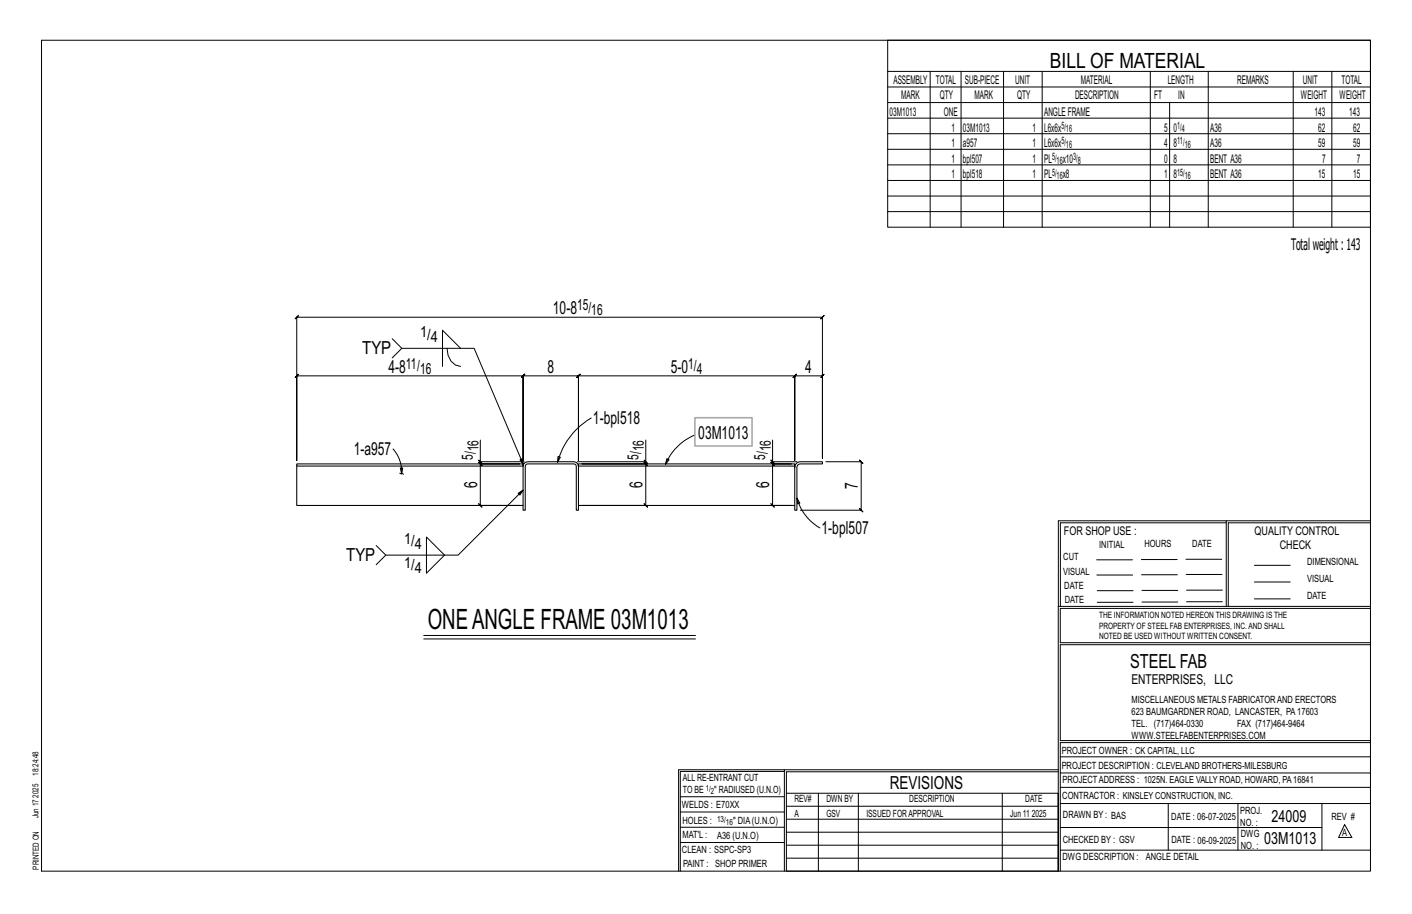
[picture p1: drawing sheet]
<svg xmlns="http://www.w3.org/2000/svg" width="432mm" height="279mm" viewBox="0 0 432 279" stroke-linecap="round" stroke-linejoin="round" font-family="sans-serif">
<defs><g id="words">
<text font-size="8.6" x="130.8" y="192.3">ONEANGLE FRAME 03M1013</text>
<text font-size="6.4" x="321.1" y="20.7">BILL OF MATERIAL</text>
<text font-size="5.9" x="345.6" y="204.1">STEEL FAB</text>
<g font-size="5.5">
<text x="169.1" y="96">10-8</text>
<text x="110.7" y="108.3">TYP</text>
<text x="118.8" y="113.9">4-8</text>
<text x="167.4" y="113.9">8</text>
<text x="205.1" y="113.9">5-0</text>
<text x="246.2" y="113.9">4</text>
<text x="181.3" y="129.7">1-bpl518</text>
<text x="213.6" y="134.3">03M1013</text>
<text x="108.2" y="139.2">1-a957</text>
<text x="145.9" y="149.2" transform="rotate(-90 145.9 149.2)">6</text>
<text x="196.5" y="149.2" transform="rotate(-90 196.5 149.2)">6</text>
<text x="235.3" y="149.2" transform="rotate(-90 235.3 149.2)">6</text>
<text x="262.4" y="149.6" transform="rotate(-90 262.4 149.6)">7</text>
<text x="251.3" y="163.3">1-bpl507</text>
<text x="105.8" y="171.5">TYP</text>
<text x="272.2" y="241.1">REVISIONS</text>
</g>
<g font-size="5.1">
<text x="388.9" y="251.3">24009</text>
<text x="386.6" y="258.1">03M1013</text>
</g>
<text font-size="4.9" x="394.8" y="76.4">Totalweight : 143</text>
<g font-size="4.7">
<text x="176.5" y="94.7">15/</text>
<text x="180.8" y="96.4">16</text>
<text x="128.5" y="103">1/</text>
<text x="131.8" y="104.7">4</text>
<text x="124.1" y="112.7">11/</text>
<text x="210.5" y="112.7">1/</text>
<text x="128.5" y="114.3">16</text>
<text x="213.1" y="114.3">4</text>
<text x="144.6" y="140.6" transform="rotate(-90 144.6 140.6)">5/</text>
<text x="146.3" y="138" transform="rotate(-90 146.3 138)">16</text>
<text x="195.2" y="140.6" transform="rotate(-90 195.2 140.6)">5/</text>
<text x="196.9" y="138" transform="rotate(-90 196.9 138)">16</text>
<text x="234" y="140.6" transform="rotate(-90 234 140.6)">5/</text>
<text x="235.7" y="138" transform="rotate(-90 235.7 138)">16</text>
<text x="123.6" y="166.2">1/</text>
<text x="126.9" y="167.9">4</text>
<text x="123.6" y="173.5">1/</text>
<text x="126.9" y="175.2">4</text>
</g>
<text font-size="4.2" x="346" y="209.1">ENTERPRISES, LLC</text>
<g font-size="3.7">
<text x="273.2" y="25.6">ASSEMBLY</text>
<text x="286.2" y="25.6">TOTAL</text>
<text x="295.1" y="25.6">SUB-PIECE</text>
<text x="310.4" y="25.6">UNIT</text>
<text x="330.5" y="25.6">MATERIAL</text>
<text x="357.1" y="25.6">LENGTH</text>
<text x="378.3" y="25.6">REMARKS</text>
<text x="398.4" y="25.6">UNIT</text>
<text x="410.2" y="25.6">TOTAL</text>
<text x="272.1" y="35.5">03M1013</text>
<text x="275.6" y="30.4">MARK</text>
<text x="287.4" y="30.4">QTY</text>
<text x="288.6" y="35.5">ONE</text>
<text x="298" y="30.4">MARK</text>
<text x="311" y="30.4">QTY</text>
<text x="319.3" y="35.5">ANGLEFRAME</text>
<text x="328.7" y="30.4">DESCRIPTION</text>
<text x="353" y="30.4">FT</text>
<text x="360.3" y="30.4">IN</text>
<text x="397.8" y="30.4">WEIGHT</text>
<text x="402" y="35.5">143</text>
<text x="409.6" y="30.4">WEIGHT</text>
<text x="412.6" y="35.5">143</text>
<text x="290.9" y="40.2">1</text>
<text x="294.5" y="40.2">03M1013</text>
<text x="315.8" y="40.2">1</text>
<text x="319.3" y="40.2">L6x6x</text>
<text x="356" y="40.2">5</text>
<text x="358.9" y="40.2">0</text>
<text x="370.1" y="40.2">A36</text>
<text x="403.2" y="40.2">62</text>
<text x="413.8" y="40.2">62</text>
<text x="290.9" y="45">1</text>
<text x="294.5" y="45">a957</text>
<text x="315.8" y="45">1</text>
<text x="319.3" y="45">L6x6x</text>
<text x="356" y="45">4</text>
<text x="358.9" y="45">8</text>
<text x="370.1" y="45">A36</text>
<text x="403.2" y="45">59</text>
<text x="413.8" y="45">59</text>
<text x="290.9" y="49.7">1</text>
<text x="294.5" y="49.7">bpl507</text>
<text x="315.8" y="49.7">1</text>
<text x="319.3" y="49.7">PL</text>
<text x="325" y="49.7">x10</text>
<text x="356" y="49.7">0</text>
<text x="358.9" y="49.7">8</text>
<text x="370.1" y="49.7">BENT A36</text>
<text x="404.3" y="49.7">7</text>
<text x="415" y="49.7">7</text>
<text x="290.9" y="54.5">1</text>
<text x="294.5" y="54.5">bpl518</text>
<text x="315.8" y="54.5">1</text>
<text x="319.3" y="54.5">PL</text>
<text x="325" y="54.5">x8</text>
<text x="356" y="54.5">1</text>
<text x="358.9" y="54.5">8</text>
<text x="370.1" y="54.5">BENT A36</text>
<text x="403.2" y="54.5">15</text>
<text x="413.8" y="54.5">15</text>
<text x="325.3" y="163.4">FOR SHOP USE :</text>
<text x="383.7" y="163.4">QUALITY CONTROL</text>
<text x="391.4" y="167.8">CHECK</text>
</g>
<g font-size="3.1">
<text x="324.6" y="39.4">5/</text>
<text x="326" y="40.5">16</text>
<text x="360" y="39.4">1/</text>
<text x="361.4" y="40.5">4</text>
<text x="324.6" y="44.1">5/</text>
<text x="326" y="45.3">16</text>
<text x="360" y="44.1">11/</text>
<text x="362.3" y="45.3">16</text>
<text x="321.7" y="48.9">5/</text>
<text x="321.7" y="53.7">5/</text>
<text x="323.1" y="50">16</text>
<text x="328.2" y="48.9">3/</text>
<text x="329.6" y="50">8</text>
<text x="360" y="53.7">15/</text>
<text x="323.1" y="54.8">16</text>
<text x="362.3" y="54.8">16</text>
<text x="336.2" y="167.4">INITIAL</text>
<text x="350" y="167.1">HOURS</text>
<text x="364.6" y="167.2">DATE</text>
<text x="325.2" y="171.3">CUT</text>
<text x="399.8" y="172.8">DIMENSIONAL</text>
<text x="325.1" y="175.8">VISUAL</text>
<text x="399.8" y="177.9">VISUAL</text>
<text x="325.5" y="180">DATE</text>
<text x="325.7" y="184.4">DATE</text>
<text x="399.8" y="183.1">DATE</text>
<text x="346" y="215">MISCELLANEOUS METALS FABRICATORAND ERECTORS</text>
<text x="346" y="218.6">623 BAUMGARDNER ROAD, LANCASTER, PA17603</text>
<text x="346" y="225.8">WWW.STEELFABENTERPRISES.COM</text>
<text x="346" y="222.2">TEL. (717)464-0330</text>
<text x="378.3" y="222.2">FAX (717)464-9464</text>
<text x="324.7" y="230.5">PROJECT OWNER : CK CAPITAL, LLC</text>
<text x="208.8" y="238.8">ALL RE-ENTRANT CUT</text>
<text x="324.7" y="235.1">PROJECT DESCRIPTION : CLEVELAND BROTHERS-MILESBURG</text>
<text x="324.9" y="239.5">PROJECTADDRESS : 1025N. EAGLE VALLY ROAD, HOWARD, PA16841</text>
<text x="208.8" y="242.5">TO BE</text>
<text x="218.4" y="242.5">&quot; RADIUSED (U.N.O)</text>
<text x="242.9" y="245.3">REV#</text>
<text x="252.7" y="245.3">DWN BY</text>
<text x="278.1" y="245.3">DESCRIPTION</text>
<text x="313.5" y="245.3">DATE</text>
<text x="324.9" y="244.2">CONTRACTOR : KINSLEY CONSTRUCTION, INC.</text>
<text x="208.5" y="247">WELDS : E70XX</text>
<text x="208.7" y="251.7">HOLES :</text>
<text x="224.2" y="251.8">&quot; DIA(U.N.O)</text>
<text x="242.9" y="249.9">A</text>
<text x="252.7" y="249.9">GSV</text>
<text x="264.9" y="249.9">ISSUED FORAPPROVAL</text>
<text x="309" y="249.9">Jun 11</text>
<text x="315.5" y="249.9">2025</text>
<text x="325.1" y="250">DRAWN BY : BAS</text>
<text x="358.2" y="250.5">DATE : 06-07-2025</text>
<text x="379.3" y="248.9">PROJ.</text>
<text x="407.2" y="250.5">REV #</text>
<text x="208.7" y="256.3">MAT'L :</text>
<text x="219.3" y="256.4">A36 (U.N.O)</text>
<text x="325" y="257.6">CHECKED BY : GSV</text>
<text x="358.3" y="257.7">DATE : 06-09-2025</text>
<text x="379.3" y="252.5">NO. :</text>
<text x="379.5" y="255.9">DWG</text>
<text x="410.5" y="255.5">A</text>
<text x="208.6" y="260.7">CLEAN : SSPC-SP3</text>
<text x="324.9" y="262.9">DWG DESCRIPTION :</text>
<text x="350.4" y="263">ANGLE DETAIL</text>
<text x="379.5" y="259.5">NO. :</text>
<text x="208.9" y="265">PAINT : SHOP PRIMER</text>
</g>
<g font-size="2.7">
<text x="336.1" y="189">THE INFORMATION NOTED HEREON THIS DRAWING IS THE</text>
<text x="336.1" y="195.4">NOTED BE USED WITHOUT WRITTEN CONSENT.</text>
<text x="336.1" y="192.2">PROPERTY OF STEEL FAB ENTERPRISES, INC.AND SHALL</text>
</g>
<g font-size="2.6">
<text x="215.9" y="241.8">1/</text>
<text x="217.4" y="242.7">2</text>
<text x="219.3" y="251.1">13/</text>
<text x="222" y="252.1">16</text>
</g>
<g font-size="2.5">
<text x="11.7" y="237.1" transform="rotate(-90 11.7 237.1)">18:24:48</text>
<text x="11.8" y="243.8" transform="rotate(-90 11.8 243.8)">2025</text>
<text x="11.8" y="250.1" transform="rotate(-90 11.8 250.1)">Jun 17</text>
<text x="11.9" y="265.8" transform="rotate(-90 11.9 265.8)">PRINTED ON</text>
</g>
</g></defs>
<g fill="none" stroke="#000" stroke-width=".31">
<path d="M12.7 12.3h406.4v254h-406.4zM271.5 12.3h147.6v57.2h-147.6zM271.5 21.8h147.6M271.5 26.6h147.6M271.5 31.4h147.6M271.5 36.1h147.6M284.5 21.8v47.7M293.9 21.8v47.7M306.9 21.8v47.7M318.7 21.8v47.7M351.8 21.8v47.7M357.7 31.4v38.1"/>
<path d="M369.5 21.8v47.7M395.5 21.8v47.7M407.3 21.8v47.7M271.5 40.9h147.6M271.5 45.6h147.6M271.5 50.4h147.6M271.5 55.2h147.6M271.5 59.9h147.6M271.5 64.7h147.6M90.2 97.5l1-1-.5 .5h160.8l-.5 .5 1-1-.5 .5v43.1v-25.2l.5-.5-1 1 .5-.5h-8.5l.5-.5-1 1 .5-.5v25.9v-25.9l.5-.5-1 1 .5-.5h-66.1l.5-.5-1 1 .5-.5v25.9v-25.9l.5-.5-1 1 .5-.5h-16.9l.5-.5-1 1 .5-.5v25.9v-25.9l.5-.5-1 1 .5-.5h-69.3l.5-.5-1 1 .5-.5v25.9v-43.8zM119.9 103.5l3 3h22.1l15.1 35.5-1.1-1.4 .7-.3 .4 1.7M122.9 106.5l-3 2.9"/>
<path d="M136.7 106.5a5 5 0 0 0 4.1 5.5M140.8 106.5l-5.5-5.6v11.1M120.2 137.2l1.3 1.8 .7 1.5 .5 2.1 .1 2.2M146.9 134.5v6.6h13.4M170.6 139.6l.8 .2-.9 1.5zM180.8 127.8a22.3 22.3 0 0 0-10.3 13.5M197.5 134.5v6.6h-20.9M212.5 133a16.6 16.6 0 0 0-9 9M236.3 134.5v6.7h7.4M122.3 144.6l.5 .2M122.4 143.1h.8l-.4 1.7zM122.8 144.8l.6 .2"/>
<path d="M146.4 140.6l1 1zM146.9 141.1v.7l-.5-.5 1 1-.5-.5h12h-12l-.5-.5 1 1-.5-.5v12.7l-.5-.5 1 1-.5-.5h12M160 149.8l-1.5 1 .5 .5 1-1.5-19.9 19.9h-22.1l-3-2.9M197 140.6l1 1zM197.5 141.1v.7l-.5-.5 1 1-.5-.5h-19.5h19.5l-.5-.5 1 1-.5-.5v12.7l-.5-.5 1 1-.5-.5h-19.5M203.9 140.2l.7 .3-1.1 1.5zM235.8 140.7l1 1zM236.3 141.2v.6l-.5-.5 1 1-.5-.5h5.7h-5.7l-.5-.5 1 1-.5-.5v12.7l-.5-.5 1 1-.5-.5h5.7M243.7 152.3l.9 1.5-.7 .2zM243.7 152.3a15 15 0 0 0 7 9.1M252.6 141.2h10.8l-.5-.5 1 1-.5-.5v14.8l-.5-.5 1 1-.5-.5h-18.6M375 159.8h-50.7v25.6"/>
<path d="M375 159.2h-51.3l-.1 107.1M419.1 159.2h-44.1v26.2M419.1 159.8h-43.5v25.6M118 169.7l-3 2.9M130.4 164.2l5.5 5.5-5.5 5.5zM335.4 171.1h10.9M335.4 175.8h11M349 171h11M349.1 175.7h11M362.7 171h10.9M362.7 175.6h11M383.6 172.8h11"/>
<path d="M383.6 177.9h11M129.6 194.3h83.1M129.6 195.3h83.1M323.7 185.4h95.4M335.5 184.1h11M335.5 180.6h11M349.2 184h11M349.2 180.5h11M362.9 180.4h10.9M362.9 184h10.9M383.6 183.1h11M419.1 186h-94.9v10.5h94.9"/>
<path d="M419.1 197.1h-94.9v29.3h94.9v.6h-94.9v39.3M239.9 235.8h-31.9v30.5M239.9 235.3h-32.4v31M323.6 235.3h-83.7v31M323.6 235.9h-83.1v6.6M324.2 236.3h94.9M324.2 231.4h94.9M208 252.9h31.9M208 257.5h31.9M208 243.6h31.9M208 248.2h31.9M240.5 242.5h83.1v23.8h-83.1z"/>
<path d="M240.5 258.4h83.1M240.5 254.4h83.1M240.5 250.4h83.1M240.5 246.5h83.1M250.3 242.5v23.8M262.5 242.5v23.8M306.5 242.5v23.8M324.2 253h80.1M324.2 245.6h94.9M324.2 259.9h94.9M324.2 240.7h94.9M357.3 245.6v14.3"/>
<path d="M378.6 245.6v14.3M404.3 245.6v14.3M411.2 252.1l2.2 3.9h-4zM240.5 262.3h83.1"/>
</g>
<path d="M90.7 141.8h69.3v.7h-69.3zM90.7 142.5v12h69.3M160 142.5h.1M160.1 141.8l.6-.5 .7-.2h14.1l.7 .2 .5 .5 .2 .7v13.5h-.7v-13.5l-.1-.3-.6-.4-14.5 .1-.4 .6v13.5h-.6v-13.5zM176.9 141.8h66.1v.7h-66.1zM176.9 142.5h.1M176.9 154.5h66.1M243 142.5v13.5h.7l.1-13.7 1-.5h6.7v-.6h-6.7a1.72 1.72 0 0 0-1.8 1.7" fill="none" stroke="#000" stroke-width=".32"/>
<path d="M212.5 127.7h17.5v8.6h-17.5z" fill="none" stroke="#f0f" stroke-width=".5"/>
<use href="#words"/>
</svg>
